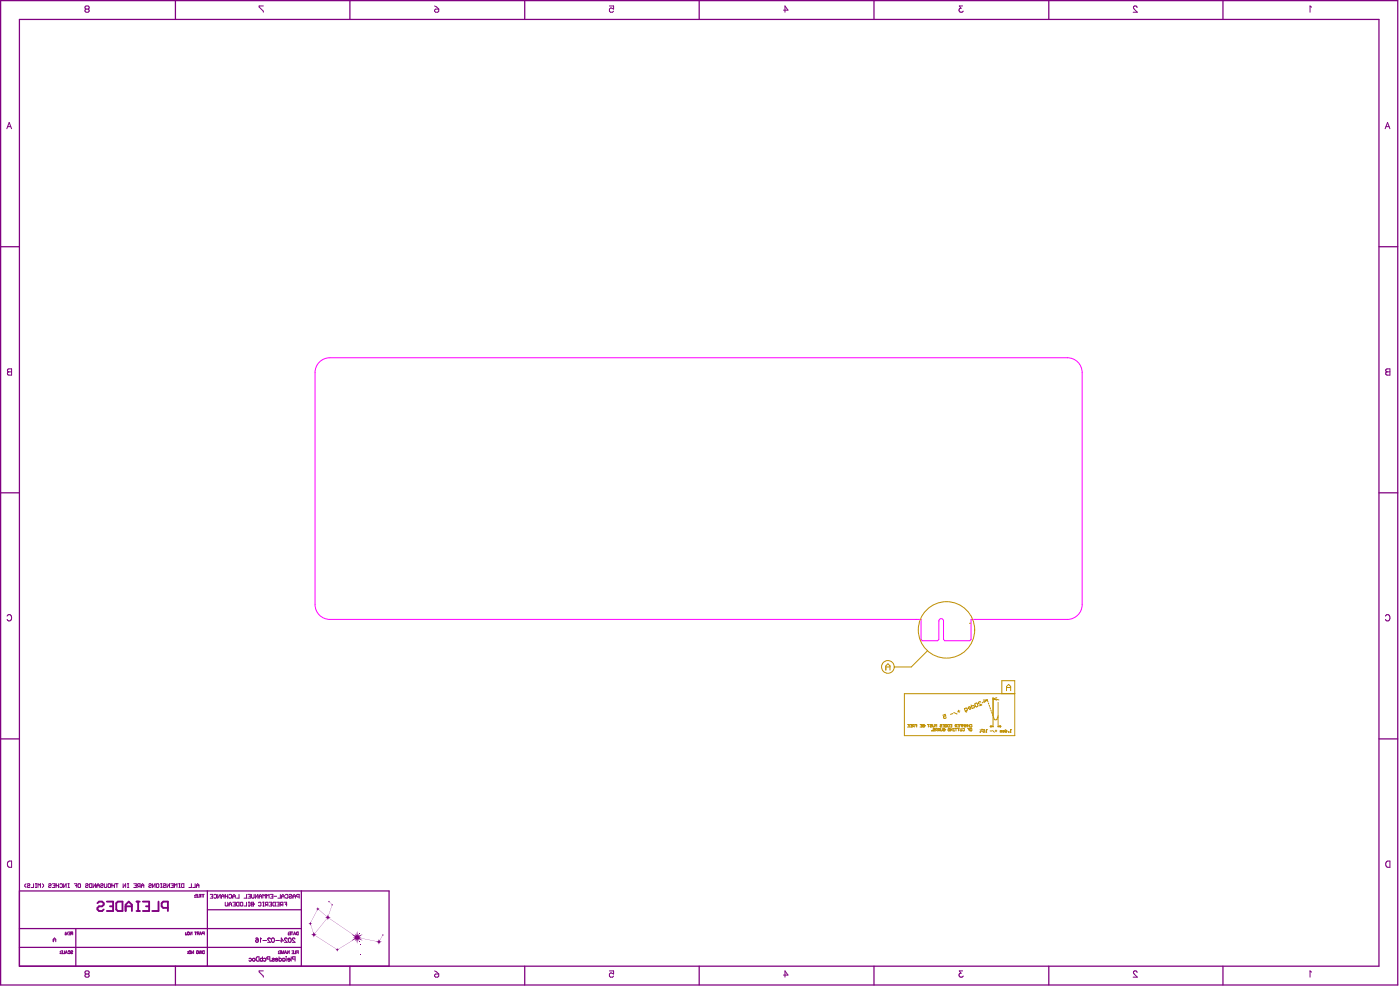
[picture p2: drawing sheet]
<svg xmlns="http://www.w3.org/2000/svg" width="1889mm" height="1331mm" viewBox="0 0 1889 1331" stroke-linecap="round" stroke-linejoin="round" font-family="sans-serif">
<path d="M431 488a20 20 0 0 1 14-6h995a20 20 0 0 1 20 20v313a20 20 0 0 1-20 20h-130v27l-2 2h-33l-2-2v-25a3 3 0 0 0-3-3 3 3 0 0 0-3 3v25l-2 2h-21l-1-2v-27h-798a20 20 0 0 1-20-20v-313a20 20 0 0 1 6-14z" fill="none" stroke="#f0f" stroke-width="1.35"/>
<path d="M429 1223l-1 2-2 1 2 1-9 17v-1l-1 2-2 1 2 1 1 1v-1l4 11-3 2 3 2v2l2-2 29 18-2 1 2 1 1 1 1-2h2l-2-1 22-13 2-1-1 3 2-2 1 6 1-6 2 2-1-3 5 2-4-3 24 5h-2l3 2 1 2 2-3 2-1-3-1 4-7 1-1v-1h-1l-4 8-1-2-2 4-24-5 3-1h-3l4-4-5 2 1-3-2 2-1-5-1 5-2-2 1 3-2-1-34-23 2-1-3-2 5-14 1-1-4-4-1-1h-1v1l5 4v1l-5 14-1-2-1 3-11-10h1l-1-1zM428 1227l1 1 1-1 11 9-3 1 3 1-17 21-1-2v1l-4-11 2-1-2-2zM441 1239l1 2 2-3 33 23-3-1 5 4h-3l3 1-7 5-16 10-1-2-1 2-29-19 2-1-2-1z" fill="#800080"/>
<g fill="none" stroke="#800080" stroke-width="1.7">
<path d="M1 1h1885v1327h-1885zM237 1v25M472 1v25M708 1v25M943 1v25M1179 1v25M1415 1v25M1650 1v25M26 26h1834v1277h-1834zM1 333h25M1860 333h26M1 665h25"/>
<path d="M1860 665h26M1 996h25M1860 996h26M26 1202h499v101M280 1202v101M407 1202v101M280 1227h127M26 1252h381M102 1252v51M26 1278h381M237 1303v25M472 1303v25"/>
<path d="M708 1303v25M943 1303v25M1179 1303v25M1415 1303v25M1650 1303v25"/>
</g>
<g fill="none" stroke="#800080" stroke-width="1.35">
<path d="M342 1217v5l-3-1v-2h3M349 1218l1-1 2 1-1 4-2-1M355 1217h1M355 1217v5M363 1217h3v5h-3M365 1219h1M369 1217h2v5l-3-1zM373 1217h4v5h-4M375 1219h2M383 1217h4v5M385 1219h2M355 1222h1"/>
<path d="M360 1220l-2 2M361 1220l-3-1 1-2h2v5M380 1220l-2 2M382 1220l-4-1 1-2h3v5"/>
</g>
<circle cx="342" cy="1219" r=".4" fill="#800080"/>
<g fill="none" stroke="#800080" stroke-width="1.35">
<path d="M35 1192l-2 1v2l2 2M37 1193l2-1 1 1-2 1-1 2 1 1 2-1M45 1192v5h-3M48 1197h2M48 1192h2M49 1192v5M51 1197v-5l2 1 2-1v5M57 1192l2 1v2l-2 2M66 1193v-1l3 1-1 1-2 1v2l3-1M71 1192h3v5h-3M72 1194h2M76 1194h3"/>
<path d="M76 1192v5M79 1192v5M81 1193l1-1 2 1-1 4-2-1M86 1192v5l3-5v5M92 1197h1M92 1192h1M93 1192v5M100 1192h4v5M102 1194h2M106 1192l3 1-1 4-3-1zM115 1193l3-1 1 1-3 1-1 2 1 1 3-1M121 1192h3v5l-4-1z"/>
<path d="M126 1192v5l3-5v5M131 1194h3M131 1197v-4l1-1 2 1v4M136 1193l1-1 2 1-1 1-2 1 1 2 2-1M141 1192v4l1 1 2-1v-4M147 1192l2 1-1 4-2-1zM151 1194h3M151 1192v5M154 1192v5M156 1192h3M158 1192v5M166 1192v5l4-5v5"/>
<path d="M172 1197h2M172 1192h2M173 1192v5M180 1192h4v5h-4M182 1194h2M187 1195l-1 2M189 1195l-3-1v-2h3v5M191 1194h3M191 1197v-4l1-1 2 1v4M201 1193l1-1 2 1-1 1-2 1 1 2 2-1M206 1192v5l3-5v5M212 1192l2 1-1 4-2-1z"/>
<path d="M217 1197h2M217 1192h2M218 1192v5M220 1193l3-1 1 1-3 1-1 2 1 1 3-1M225 1192v5l4-5v5M230 1192h4v5h-4M232 1194h2M235 1197v-5l2 1 2-1v5M241 1197h2M241 1192h2M242 1192v5M246 1192h2v5l-3-1z"/>
<path d="M258 1192v5h-3M263 1192v5h-3M265 1197v-4l2-1 1 1v4M265 1194h3M263 1208h.1M263 1210h.1M263 1207v1M264 1206h2v4h-2M265 1208h1M269 1206v4h-2M269 1206h3M270 1206v4"/>
<path d="M273 1206v4M273 1206h3M274 1206v4M284 1206h3v5h-3M285 1209h2M289 1207l1-1 2 1-1 4-2-1M294 1206v5l3-5v5M299 1209h3M299 1211v-3l2-2 1 2v3M304 1217v4l1 1 2-1v-4M304 1206v5M304 1209h3"/>
<path d="M307 1206v5M309 1219h3M309 1207l1-1 2 1v4l-3-1M314 1217h3v5h-3M314 1211v-3l2-2 1 2v3M314 1209h3M316 1219h1M320 1217h2v5l-3-1zM322 1206v5h-3M325 1217l3 1-1 4-3-1zM333 1217v5h-4M333 1206v5h-4"/>
<path d="M334 1206h4v5h-4M335 1217h2M336 1217v5M336 1209h2M339 1206v4l1 1 3-1v-4M342 1217l-3 1v1h3M344 1206v5l4-5v5M350 1209h3M350 1211v-3l1-2 2 2v3M355 1211v-5l1 2 2-2v5M360 1211v-5l1 2 2-2v5M365 1206h3v5h-3"/>
<path d="M366 1209h2M370 1209h3M378 1206v5h-3M380 1209h3M380 1211v-3l2-2 1 2v3M385 1207l1-1 2 1v4l-3-1M390 1207l1-1 2 1v2l-3 1 1 1 2-1M395 1211v-3l2-2 2 2v3M395 1209h4M404 1210l-4-1 1-3h3v5M309 1222v-4l2-1 1 1v4M335 1222h2"/>
<path d="M88 1258v1M88 1258h.1M89 1257l1 4 2-4M92 1257h3v4h-3M93 1259h2M96 1258v-1h2v4M96 1258v1M96 1259h2M97 1259l-1 2M250 1258h.1M256 1257v4l3-4v4M262 1257h3"/>
<path d="M264 1257v4M266 1258v-1h2v4M266 1258v1M266 1259h2M267 1259l-1 2M270 1259h2M276 1259h-3v-2h3v4M389 1258v1M389 1258h.1M390 1257h2v4h-2M391 1259h1M393 1257h2"/>
<path d="M394 1257v4M397 1259h1M401 1257h1v4h-1a2.1 2.1 0 0 1 0-4zM72 1270v-3l2-2 1 2v3M72 1267h3M88 1261h.1M88 1260v1M250 1261h.1M251 1261h.1M269 1261l2-4 1 4M345 1266l3-1 1 4M347 1271h.1"/>
<path d="M347 1267l-2 2 2 2M347 1267h.1M347 1267l2 2M349 1269l-2 2M353 1266l-2-1v6M355 1268h5M365 1266l-1-1-3 1 4 5h-4M367 1265a2.7 2.7 0 0 1 3 3 2.7 2.7 0 0 1-3 3l-1-3zM372 1268h5M378 1269h4l-3-4v6M387 1266l-1-1-2 1 4 5h-4M389 1261h.1"/>
<path d="M389 1260v1M390 1265a2.7 2.7 0 0 1 3 3 2.7 2.7 0 0 1-3 3l-1-3zM396 1261l2-4 1 4M398 1266l-1-1-3 1 4 5h-4M81 1284h.1M81 1286h.1M82 1282h3v4h-3M83 1284h2M87 1282v4h-2M88 1286l1-4 2 4M89 1285h1M92 1283a1.4 1.4 0 0 1 2-1 1.4 1.4 0 0 1 1 2v1a1.4 1.4 0 0 1-1 1 1.4 1.4 0 0 1-2-1"/>
<path d="M96 1283l1-1 1 2M98 1284l-2 2h2M98 1284h.1M253 1284h1M254 1284h-1M254 1286h.1M254 1286h-1M259 1282v4l2-4v4M265 1283a1.4 1.4 0 0 1 2-1 1.4 1.4 0 0 1 1 2v1a1.4 1.4 0 0 1-2 1 1.4 1.4 0 0 1-1-1h1M269 1282v4l1-4 1 4 1-4M274 1282h2v4h-2a2.1 2.1 0 0 1 0-4zM336 1293a1.9 1.9 0 0 1 3 0 1.9 1.9 0 0 1 0 3 1.9 1.9 0 0 1-3-1"/>
<path d="M346 1291l3-1v6l-3-1zM354 1293a1.9 1.9 0 0 0-3 0 1.9 1.9 0 0 0 0 3 1.9 1.9 0 0 0 3-1M354 1290v6M355 1293a1.9 1.9 0 0 1 3 0 1.9 1.9 0 0 1 0 3 1.9 1.9 0 0 1-3-1M364 1293h-3l-1-2 4-1v6M366 1296h.1M367 1293l1-1 2 1-3 2v1l3-1M372 1293l1-1 2 2h-4zM375 1294l-2 2-2-1M376 1284h.1M376 1286h.1M376 1293a1.9 1.9 0 0 1 3 0 1.9 1.9 0 0 1 0 3 1.9 1.9 0 0 1-3-1"/>
<path d="M376 1290v6M376 1282h3v4h-3M377 1284h2M380 1286v-4l1 4 2-4v4M381 1293a1.9 1.9 0 0 1 3 0 1.9 1.9 0 0 1 0 3 1.9 1.9 0 0 1-3-1M381 1292v4M384 1286l1-4 2 4M384 1285h2M386 1290h.1M386 1292v4M388 1282v4l2-4v4M389 1293l1-1 2 2h-4z"/>
<path d="M392 1294l-2 2-2-1M393 1290v6M394 1282h2v4h-2M395 1284h1M398 1293h-3l-1-2 4-1v6M399 1282v4h-2M400 1282v4M400 1282h2v4M401 1284h1"/>
<circle cx="254" cy="1259" r="1.8"/>
<circle cx="256" cy="1284" r="1.8"/>
<circle cx="342" cy="1294" r="1.9"/>
</g>
<g fill="none" stroke="#800080" stroke-width="1.3">
<path d="M116 12l-1-1 1-3h3l1 1-1 3M116 12l-1 2 1 2h3l1-1-1-3M116 12h3M355 8h-5v1l5 6v1M586 8l6 4M588 12h4v3l-1 1h-3l-2-1zM822 8h6v4l-3-1-3 1v3l2 1h2l2-1M1057 14h6l-4-6v8M1299 8h-5l3 3a2.8 2.8 0 0 0-2 5 2.8 2.8 0 0 0 4-1M1534 10l-2-2h-1l-2 2 1 2 4 4h-5M1769 10l-2-2v8M9 174l3-9 4 9"/>
<path d="M10 171h4M1869 174l3-9 3 9M1870 171h4M11 498l5-1v9l-6-1v-2l2-2-2-1zM1870 498l5-1v9l-5-1v-2l2-2-2-1zM12 501h4M1872 501h3M10 831a3 3 0 0 1 3-2 3 3 0 0 1 3 3v2a3 3 0 0 1-3 3 3 3 0 0 1-3-2M1869 831a3 3 0 0 1 4-2 3 3 0 0 1 2 3v2a3 3 0 0 1-2 3 3 3 0 0 1-4-2M12 1162l4-1v9h-3a5 5 0 0 1-1-8zM1871 1162l4-1v9h-3a5 5 0 0 1-1-8zM116 1314l-1-2 1-3h3l1 2-1 3"/>
<path d="M116 1314l-1 1 1 3h3l1-2-1-2M116 1314h3M355 1309h-5v2l5 5v2M586 1309l6 5M588 1314h4v2l-1 2h-3l-2-2zM822 1309h6v5l-3-2-3 2v2l2 2h2l2-2M1057 1315h6l-4-6v9M1299 1309h-5l3 4a2.8 2.8 0 0 0-2 4 2.8 2.8 0 0 0 4-1M1534 1311l-2-2h-1l-2 2 1 3 4 4h-5M1769 1311l-2-2v9"/>
</g>
<g fill="none" stroke="#800080" stroke-width="2.5">
<path d="M131 1218l3-2h4l2 2v2l-2 2h-4l-3 2v2l3 3h4l2-3M144 1216h9v13h-9M159 1216h6v13h-6l-2-3v-8zM184 1216h5M186 1216v13M193 1216h8v13h-8M214 1216v13h-9M148 1222h5M169 1222h9M169 1229v-9l5-4 4 4v9M184 1229h5M197 1222h4"/>
<path d="M227 1224h-7l-2-2v-4l2-2h7v13"/>
</g>
<g fill="none" stroke="#bf9000" stroke-width="1.35">
<path d="M1251 878l-21 21h-23M1251 878h.1M1352 935v-17h17v74h-149v-57h149M1358 931v-5l3-3 3 3v5M1358 927h6M1327 944h5l-4 3M1332 944l1 2M1333 948l1 2M1335 951v2M1336 954v2M1337 957v2M1340 940v25"/>
<path d="M1345 941l-5 2 5 1M1347 947v18l-2 5M1336 980h4M1336 978l4 2M1338 961l1 1M1339 964l2 6M1340 967v13M1340 980l-4 1M1347 967v13M1347 980l3 1M1347 980h4M1350 978l-3 2"/>
<path d="M1275 982v4l-3-1 1-1h2M1279 983h2v2l-1 1-1-2h1M1282 982v4l3-4v4M1286 982h1M1286 986h1M1287 982v4M1289 982h2M1290 982v4M1292 982h2M1293 982v4M1295 982l1 4 2-1v-3M1299 983h2v2h-2"/>
<path d="M1305 982h3v4M1307 984h1M1309 982l2 1v3l-2-1z"/>
</g>
<circle cx="1275" cy="984" r=".3" fill="#bf9000"/>
<g fill="none" stroke="#bf9000" stroke-width="1.35">
<path d="M1247 977v3h-2v-1h2M1251 977h3M1253 977v3M1255 978h2l-2 1v1h2M1258 977l1 3h1v-3M1268 978h3l-3 1 1 1h2M1272 977h2v3h-2M1273 979h1M1275 978h2v2h-1l-1-1h1M1279 977h2v3h-3zM1282 977h2v3h-2M1283 979h1"/>
<path d="M1290 979l-1 1M1291 979h-2v-2h2v3M1292 977h2v3h-2M1293 979h1M1295 977h3v3M1296 979h2M1302 979h2M1305 979h3M1305 977v3M1308 977v3M1309 978h2v2h-2M1257 985l1 1z"/>
<path d="M1259 983h2l-2 2v1l2-1M1262 980v-3l1 1 1-1v3M1263 985l-1 1M1264 985h-1l-1-2 2-1v4M1267 985l-2 1M1268 985h-2l-1-2 3-1v4M1269 982v4l2-1v-3M1275 982l-3 1 1 1h2M1299 980v-3l1 1 1-1v3M1302 980v-2l1-1 1 1v2"/>
</g>
<circle cx="1247" cy="979" r=".3" fill="#bf9000"/>
<g fill="none" stroke="#bf9000" stroke-width="1.35">
<path d="M1224 977h3v3h-3M1225 979h2M1228 977h2v3h-2M1229 979h1M1232 979l-1 1M1233 979h-2l1-2h1v3M1235 977h2v3M1236 979h1M1241 977h3v3h-3M1242 979h2M1247 977l-2 1v1h2M1363 987h1"/>
<path d="M1363 984v3"/>
</g>
<circle cx="1363" cy="984" r=".3" fill="#bf9000"/>
<g fill="none" stroke="#bf9000" stroke-width="1.35">
<path d="M1330 987h1M1331 984v3M1336 986h2M1339 985l2 2M1343 986h2M1344 985v2M1350 986l2-1v2M1350 986v1M1350 986h-1v1M1354 986l1-1v2M1354 986v1M1354 986h-1v1"/>
<path d="M1356 984l2 2M1357 986h1v1h-2zM1361 987h.1M1363 984l1 1"/>
</g>
<circle cx="1331" cy="984" r=".3" fill="#bf9000"/>
<g fill="none" stroke="#bf9000" stroke-width="1.35">
<path d="M1195 899h6M1195 904v-6l3-3 3 3v6M1293 958l1 3M1295 959l-3 1M1302 959l3-2-2-2-2 1 2 4h1M1310 954l-4 2 1-2h2v2l-1 1M1310 951l2 4h2v-3h-3M1316 949h2l1 4h-3zM1323 947l-1-1-2 2 5 3-4 1M1332 944l-7 4M1340 943l8 1M1272 964l3-1 1 3h-3v1l1 2 3-2"/>
<path d="M1286 962l-4 1M1287 961l4 2M1341 970l2 1 2-1M1322 987h1zM1322 984l3 3M1325 983v1zM1327 984l2 1-1 2h-2zM1331 984v1"/>
<circle cx="1277" cy="849" r="38"/>
<circle cx="1198" cy="899" r="9"/>
</g>
<circle cx="1308" cy="841" r=".6" fill="#808000"/>
</svg>
